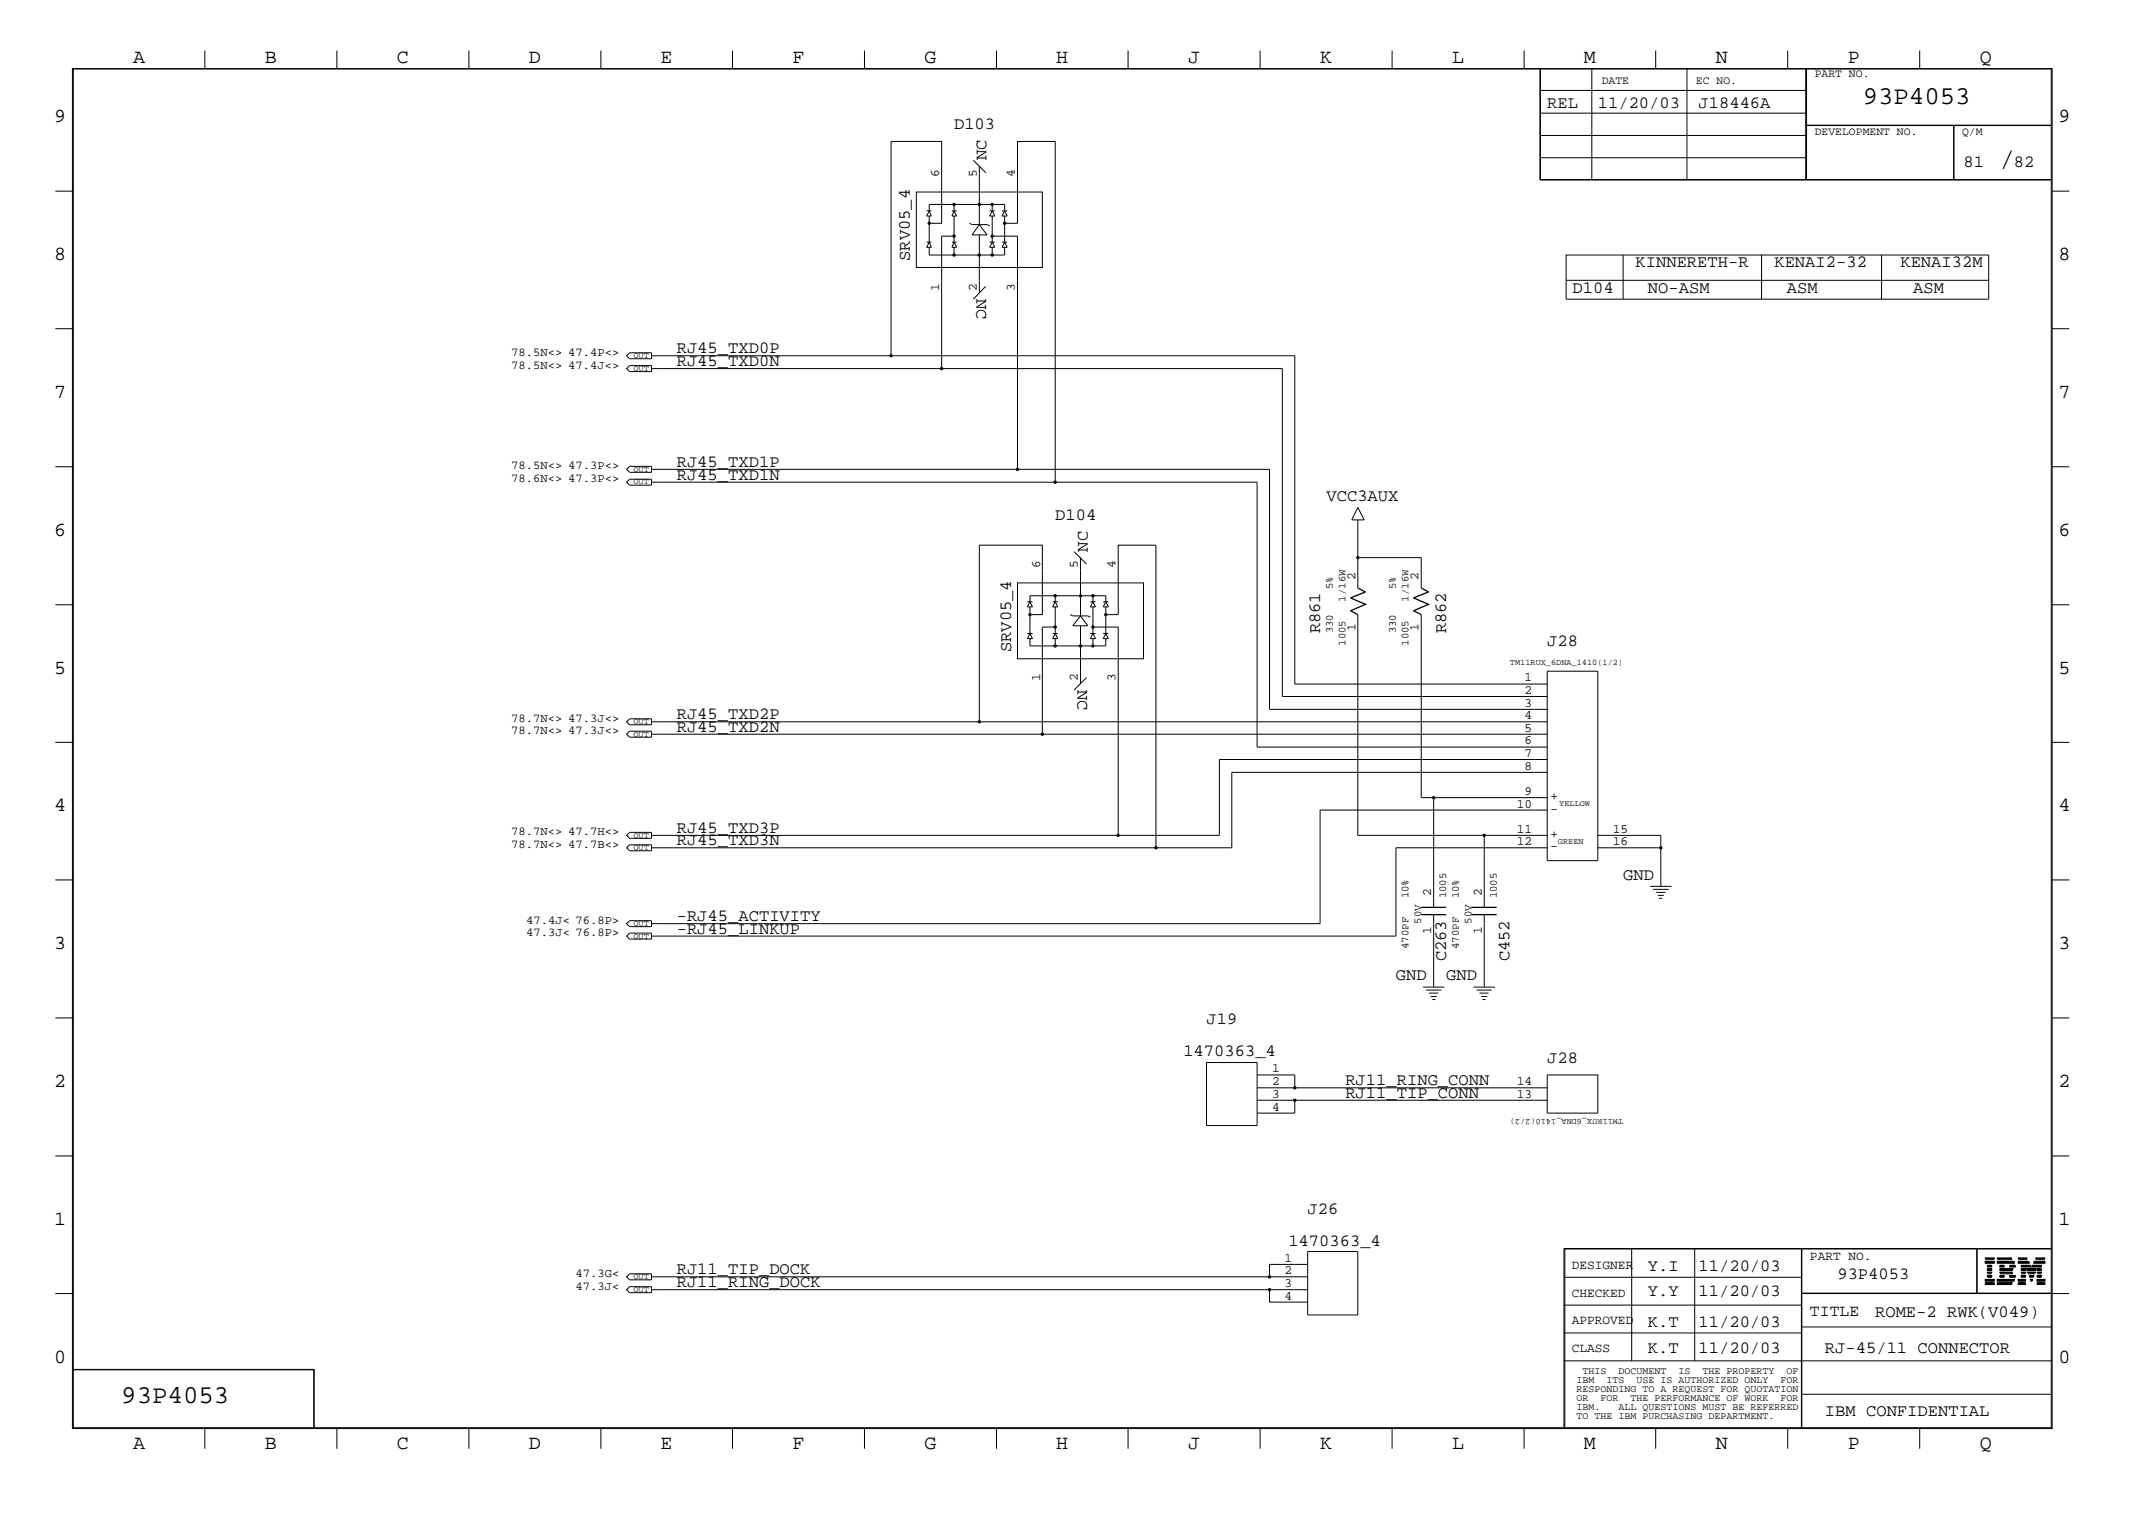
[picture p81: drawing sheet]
<svg xmlns="http://www.w3.org/2000/svg" width="423mm" height="300mm" viewBox="0 0 423 300" stroke-linecap="round" stroke-linejoin="round" font-family="sans-serif">
<defs><g id="words">
<text font-size="5.2" x="395" y="32.9">/</text>
<g font-size="5.1">
<text x="368" y="20.5">93P4053</text>
<text x="24" y="277.2">93P4053</text>
</g>
<g font-size="4">
<text x="26.3" y="12.5">A</text>
<text x="52.3" y="12.5">B</text>
<text x="78.4" y="12.5">C</text>
<text x="104.5" y="12.5">D</text>
<text x="130.5" y="12.5">E</text>
<text x="156.5" y="12.5">F</text>
<text x="182.6" y="12.5">G</text>
<text x="208.6" y="12.5">H</text>
<text x="234.7" y="12.5">J</text>
<text x="260.8" y="12.5">K</text>
<text x="286.9" y="12.5">L</text>
<text x="312.8" y="12.5">M</text>
<text x="338.9" y="12.5">N</text>
<text x="365" y="12.5">P</text>
<text x="391.1" y="12.5">Q</text>
<text x="10.7" y="24.1">9</text>
<text x="406.7" y="24.1">9</text>
<text x="10.7" y="51.4">8</text>
<text x="406.7" y="51.4">8</text>
<text x="10.7" y="78.6">7</text>
<text x="406.7" y="78.6">7</text>
<text x="10.7" y="105.8">6</text>
<text x="406.7" y="105.8">6</text>
<text x="10.7" y="133.1">5</text>
<text x="406.7" y="133.1">5</text>
<text x="10.7" y="160.2">4</text>
<text x="406.7" y="160.2">4</text>
<text x="10.7" y="187.5">3</text>
<text x="406.7" y="187.5">3</text>
<text x="10.7" y="214.6">2</text>
<text x="406.7" y="214.6">2</text>
<text x="10.7" y="241.9">1</text>
<text x="406.7" y="241.9">1</text>
<text x="10.7" y="269.2">0</text>
<text x="406.7" y="269.2">0</text>
<text x="26.3" y="286.2">A</text>
<text x="52.3" y="286.2">B</text>
<text x="78.4" y="286.2">C</text>
<text x="104.5" y="286.2">D</text>
<text x="130.5" y="286.2">E</text>
<text x="156.5" y="286.2">F</text>
<text x="182.6" y="286.2">G</text>
<text x="208.6" y="286.2">H</text>
<text x="234.7" y="286.2">J</text>
<text x="260.8" y="286.2">K</text>
<text x="286.9" y="286.2">L</text>
<text x="312.8" y="286.2">M</text>
<text x="338.9" y="286.2">N</text>
<text x="365" y="286.2">P</text>
<text x="391.1" y="286.2">Q</text>
</g>
<g font-size="3.4">
<text x="305.6" y="21.4">REL</text>
<text x="315.6" y="21.4">11/20/03</text>
<text x="335.5" y="21.4">J18446A</text>
<text x="188.5" y="25.4">D103</text>
<text x="194.9" y="31.7" transform="rotate(-90 194.9 31.7)">NC</text>
<text x="387.9" y="32.9">81</text>
<text x="397.8" y="32.9">82</text>
<text x="179.7" y="51.6" transform="rotate(-90 179.7 51.6)">SRV05_4</text>
<text x="323.1" y="52.8">KINNERETH-R</text>
<text x="350.5" y="52.8">KENAI2-32</text>
<text x="375.4" y="52.8">KENAI32M</text>
<text x="192.9" y="59.1" transform="rotate(90 192.9 59.1)">NC</text>
<text x="310.6" y="57.8">D104</text>
<text x="325.5" y="57.8">NO-ASM</text>
<text x="353" y="57.8">ASM</text>
<text x="378" y="57.8">ASM</text>
<text x="133.7" y="69.8">RJ45_TXD0P</text>
<text x="133.7" y="72.3">RJ45_TXD0N</text>
<text x="133.7" y="92.2">RJ45_TXD1P</text>
<text x="133.7" y="94.7">RJ45_TXD1N</text>
<text x="262" y="99">VCC3AUX</text>
<text x="208.4" y="102.7">D104</text>
<text x="214.9" y="109" transform="rotate(-90 214.9 109)">NC</text>
<text x="260.8" y="125.1" transform="rotate(-90 260.8 125.1)">R861</text>
<text x="285.7" y="125.1" transform="rotate(-90 285.7 125.1)">R862</text>
<text x="199.7" y="128.9" transform="rotate(-90 199.7 128.9)">SRV05_4</text>
<text x="305.6" y="127.6">J28</text>
<text x="212.9" y="136.3" transform="rotate(90 212.9 136.3)">NC</text>
<text x="133.7" y="142.1">RJ45_TXD2P</text>
<text x="133.7" y="144.6">RJ45_TXD2N</text>
<text x="133.7" y="164.5">RJ45_TXD3P</text>
<text x="133.7" y="167">RJ45_TXD3N</text>
<text x="320.6" y="173.7">GND</text>
<text x="133.7" y="181.9">-RJ45_ACTIVITY</text>
<text x="133.7" y="184.5">-RJ45_LINKUP</text>
<text x="285.7" y="189.9" transform="rotate(-90 285.7 189.9)">C263</text>
<text x="298.2" y="189.9" transform="rotate(-90 298.2 189.9)">C452</text>
<text x="275.8" y="193.6">GND</text>
<text x="285.7" y="193.6">GND</text>
<text x="238.3" y="202.4">J19</text>
<text x="233.8" y="208.6">1470363_4</text>
<text x="305.6" y="209.9">J28</text>
<text x="265.8" y="214.4">RJ11_RING_CONN</text>
<text x="265.8" y="216.8">RJ11_TIP_CONN</text>
<text x="258.3" y="239.8">J26</text>
<text x="133.7" y="251.7">RJ11_TIP_DOCK</text>
<text x="254.5" y="246">1470363_4</text>
<text x="325.5" y="251">Y.I</text>
<text x="335.5" y="251">11/20/03</text>
<text x="133.7" y="254.3">RJ11_RING_DOCK</text>
<text x="325.5" y="255.9">Y.Y</text>
<text x="335.5" y="255.9">11/20/03</text>
<text x="363" y="252.7">93P4053</text>
<text x="325.5" y="262.2">K.T</text>
<text x="335.5" y="262.2">11/20/03</text>
<text x="370.4" y="260.2">ROME-2 RWK(V049)</text>
<text x="325.5" y="267.2">K.T</text>
<text x="335.5" y="267.2">11/20/03</text>
<text x="360.5" y="267.2">RJ-45/11 CONNECTOR</text>
<text x="360.5" y="279.7">IBM CONFIDENTIAL</text>
</g>
<text font-size="3.2" x="357.5" y="260">TITLE</text>
<g font-size="2.7">
<text x="306.2" y="158">+</text>
<text x="306.2" y="160.5">-</text>
<text x="306.2" y="165.5">+</text>
<text x="306.2" y="168">-</text>
</g>
<g font-size="2.5">
<text x="185.5" y="34.9" transform="rotate(-90 185.5 34.9)">6</text>
<text x="193" y="34.9" transform="rotate(-90 193 34.9)">5</text>
<text x="200.5" y="34.9" transform="rotate(-90 200.5 34.9)">4</text>
<text x="185.5" y="57.4" transform="rotate(-90 185.5 57.4)">1</text>
<text x="193" y="57.4" transform="rotate(-90 193 57.4)">2</text>
<text x="200.5" y="57.4" transform="rotate(-90 200.5 57.4)">3</text>
<text x="205.5" y="112.2" transform="rotate(-90 205.5 112.2)">6</text>
<text x="212.9" y="112.2" transform="rotate(-90 212.9 112.2)">5</text>
<text x="220.4" y="112.2" transform="rotate(-90 220.4 112.2)">4</text>
<text x="267.8" y="114.6" transform="rotate(-90 267.8 114.6)">2</text>
<text x="280.2" y="114.6" transform="rotate(-90 280.2 114.6)">2</text>
<text x="267.8" y="124.6" transform="rotate(-90 267.8 124.6)">1</text>
<text x="280.2" y="124.6" transform="rotate(-90 280.2 124.6)">1</text>
<text x="205.5" y="134.6" transform="rotate(-90 205.5 134.6)">1</text>
<text x="212.9" y="134.6" transform="rotate(-90 212.9 134.6)">2</text>
<text x="220.4" y="134.6" transform="rotate(-90 220.4 134.6)">3</text>
<text x="301.2" y="134.6">1</text>
<text x="301.2" y="137.1">2</text>
<text x="301.2" y="139.6">3</text>
<text x="301.2" y="142.1">4</text>
<text x="301.2" y="144.6">5</text>
<text x="301.2" y="147.1">6</text>
<text x="301.2" y="149.5">7</text>
<text x="301.2" y="152.1">8</text>
<text x="299.6" y="159.5">10</text>
<text x="301.2" y="157.1">9</text>
<text x="299.6" y="164.5">11</text>
<text x="299.6" y="167">12</text>
<text x="318.6" y="164.5">15</text>
<text x="318.6" y="167">16</text>
<text x="282.7" y="177" transform="rotate(-90 282.7 177)">2</text>
<text x="292.7" y="177" transform="rotate(-90 292.7 177)">2</text>
<text x="282.7" y="184.5" transform="rotate(-90 282.7 184.5)">1</text>
<text x="292.7" y="184.5" transform="rotate(-90 292.7 184.5)">1</text>
<text x="251.3" y="211.8">1</text>
<text x="251.3" y="214.4">2</text>
<text x="299.6" y="214.4">14</text>
<text x="251.3" y="216.8">3</text>
<text x="251.3" y="219.4">4</text>
<text x="299.6" y="216.8">13</text>
<text x="253.7" y="249.3">1</text>
<text x="253.7" y="251.7">2</text>
<text x="310.5" y="250.6">DESIGNER</text>
<text x="357.5" y="248.8">PART NO.</text>
<text x="253.7" y="254.3">3</text>
<text x="253.7" y="256.7">4</text>
<text x="310.5" y="256.1">CHECKED</text>
<text x="310.5" y="261.5">APPROVED</text>
<text x="310.5" y="267">CLASS</text>
</g>
<g font-size="2.4">
<text x="101" y="70.3">78.5N&lt;&gt; 47.4P&lt;&gt;</text>
<text x="101" y="72.8">78.5N&lt;&gt; 47.4J&lt;&gt;</text>
<text x="101" y="92.7">78.5N&lt;&gt; 47.3P&lt;&gt;</text>
<text x="101" y="95.3">78.6N&lt;&gt; 47.3P&lt;&gt;</text>
<text x="101" y="142.6">78.7N&lt;&gt; 47.3J&lt;&gt;</text>
<text x="101" y="145">78.7N&lt;&gt; 47.3J&lt;&gt;</text>
<text x="101" y="165">78.7N&lt;&gt; 47.7H&lt;&gt;</text>
<text x="101" y="167.5">78.7N&lt;&gt; 47.7B&lt;&gt;</text>
<text x="104" y="182.5">47.4J&lt; 76.8P&gt;</text>
<text x="104" y="184.9">47.3J&lt; 76.8P&gt;</text>
<text x="113.7" y="252.2">47.3G&lt;</text>
<text x="113.7" y="254.8">47.3J&lt;</text>
</g>
<g font-size="2.3">
<text x="316.4" y="16.7">DATE</text>
<text x="335" y="16.7">EC NO.</text>
<text x="358.5" y="15.2">PART NO.</text>
<text x="358.5" y="26.6">DEVELOPMENT NO.</text>
<text x="387.6" y="26.6">Q/M</text>
</g>
<g font-size="2.1">
<text x="263.3" y="116.4" transform="rotate(-90 263.3 116.4)">5%</text>
<text x="265.8" y="118.9" transform="rotate(-90 265.8 118.9)">1/16W</text>
<text x="275.8" y="116.4" transform="rotate(-90 275.8 116.4)">5%</text>
<text x="278.2" y="118.9" transform="rotate(-90 278.2 118.9)">1/16W</text>
<text x="263.3" y="125.1" transform="rotate(-90 263.3 125.1)">330</text>
<text x="275.8" y="125.1" transform="rotate(-90 275.8 125.1)">330</text>
<text x="265.8" y="127.6" transform="rotate(-90 265.8 127.6)">1005</text>
<text x="278.2" y="127.6" transform="rotate(-90 278.2 127.6)">1005</text>
<text x="278.2" y="177.5" transform="rotate(-90 278.2 177.5)">10%</text>
<text x="285.7" y="177.5" transform="rotate(-90 285.7 177.5)">1005</text>
<text x="288.2" y="177.5" transform="rotate(-90 288.2 177.5)">10%</text>
<text x="295.7" y="177.5" transform="rotate(-90 295.7 177.5)">1005</text>
<text x="280.8" y="182.5" transform="rotate(-90 280.8 182.5)">50V</text>
<text x="290.7" y="182.5" transform="rotate(-90 290.7 182.5)">50V</text>
<text x="278.2" y="187.5" transform="rotate(-90 278.2 187.5)">470PF</text>
<text x="288.2" y="187.5" transform="rotate(-90 288.2 187.5)">470PF</text>
</g>
<g font-size="2">
<text x="311.4" y="273.2">IBM</text>
<text x="311.4" y="275">RESPONDING TO A REQUEST FOR QUOTATION</text>
<text x="312.6" y="271.4">THIS</text>
<text x="317.3" y="273.2">ITS</text>
<text x="319.7" y="271.4">DOCUMENT</text>
<text x="323.3" y="273.2">USE IS AUTHORIZED ONLY</text>
<text x="331.6" y="271.4">IS</text>
<text x="336.3" y="271.4">THE PROPERTY</text>
<text x="351.7" y="273.2">FOR</text>
<text x="352.9" y="271.4">OF</text>
<text x="311.4" y="276.7">OR</text>
<text x="311.4" y="278.6">IBM.</text>
<text x="311.4" y="280.2">TO THE IBM PURCHASING DEPARTMENT.</text>
<text x="316.1" y="276.7">FOR</text>
<text x="319.7" y="278.6">ALL QUESTIONS MUST BE REFERRED</text>
<text x="322.1" y="276.7">THE PERFORMANCE OF WORK</text>
<text x="351.7" y="276.7">FOR</text>
</g>
<g font-size="1.7">
<text x="125.1" y="70.8">OUT</text>
<text x="125.1" y="73.2">OUT</text>
<text x="125.1" y="95.7">OUT</text>
<text x="125.1" y="93.2">OUT</text>
<text x="298.3" y="131.3">TM11RUX_6DNA_1410(1/2)</text>
<text x="125.1" y="143">OUT</text>
<text x="125.1" y="145.5">OUT</text>
<text x="308" y="159.3">YELLOW</text>
<text x="125.1" y="168">OUT</text>
<text x="125.1" y="165.4">OUT</text>
<text x="307.8" y="166.8">GREEN</text>
<text x="125.1" y="182.9">OUT</text>
<text x="125.1" y="185.4">OUT</text>
<text x="320.6" y="221.1" transform="rotate(180 320.6 221.1)">TM11RUX_6DNA_1410(2/2)</text>
<text x="125.1" y="255.2">OUT</text>
<text x="125.1" y="252.7">OUT</text>
</g>
</g></defs>
<g fill="none" stroke="#000" stroke-width=".2">
<path d="M14.3 13.5h391.1v268.7h-391.1zM14.5 13.6h390.7v268.4h-390.7zM40.5 10v3.5M66.5 10v3.5M92.6 10v3.5M118.7 10v3.5M144.7 10v3.5M170.8 10v3.5M196.9 10v3.5M222.8 10v3.5M248.9 10v3.5M275 10v3.5"/>
<path d="M301.1 10v3.5M304.2 13.5v22.1h101.2M304.2 17.9h52.5M304.3 13.5v22.1M314.5 13.5v22.1M327.1 10v3.5M333.2 13.5v22.1M353.1 10v3.5M356.7 13.5v22.1M356.9 13.5v22.1M379.2 10v3.5M10.9 37.8h3.4"/>
<path d="M181 37.9h24.9v14.9h-24.9zM192.3 31.7l2.4 2.4M193.5 32.9v7.5M304.2 35.5h101.2M304.2 26.8h52.5M304.2 22.4h52.5M304.3 31.2h52.4M356.7 24.8h48.7M356.7 24.7h48.7M385.9 24.8v10.8M386 24.8v10.8M405.4 37.8h3.4"/>
<path d="M183 47.8h1M183 41.7h1M183.6 44.1h2.4v-16.2h-10v42.4M183.6 47.8l.4 1.1h-1zM183.6 48.9v1.5h14.9v-1.5M183.6 41.7v-1.3h14.9v1.3M183.6 41.7l.4 1h-1zM183.6 42.7v5.1M188 47.8h1M188 41.7h1M188.5 46.7h-2.5v26.1h-57.3M188.5 40.4v1.3"/>
<path d="M188.5 42.7v5.1M188.5 48.9v1.5M188.5 47.8l.5 1.1h-1zM188.5 41.7l.5 1h-1zM191.5 44.1l.5 .3h3l.5 .2M193.5 44.4l1.5 2h-3zM193.5 50.4h.1M193.5 40.4h.1M193.5 40.5v3.9M193.5 46.4v11.4M194.7 56.6l-2.4 2.5M195.5 47.8h1"/>
<path d="M195.5 41.7h1M196 47.8l.5 1.1h-1zM196 40.4v1.3M196 42.7v5.1M196 48.9v1.5M196 41.7l.5 1h-1zM196 46.7h5v46M198 47.8h1M198 41.7h1M198.5 47.8l.5 1.1h-1zM198.5 44.1h2.5v-16.2h7.4v67.4h39.9v52.3h57.3M198.5 41.7l.5 1h-1z"/>
<path d="M198.5 42.7v5.1M309.4 55.4v3.7h83.5v-8.7h-44.9v8.7M309.4 55.4h83.5M320.6 50.4h-11.2v5M320.6 50.4h27.4M320.6 50.4v8.7M371.7 50.4v8.7M10.9 64.9h3.4M123.8 72.8l.6-.6h4.3v1.2h-4.3zM123.8 70.3l.6-.6h4.3v1.2h-4.3zM128.7 70.3h127.1v64.8h49.8M186 72.8h67.3v64.8h52.3"/>
<path d="M405.4 64.9h3.4M10.9 92.2h3.4M123.8 95.3l.6-.6h4.3v1.1h-4.3zM123.8 92.7l.6-.6h4.3v1.2h-4.3zM128.7 92.7h122.1v47.4h54.8M128.7 95.3h79.7M405.4 92.2h3.4M10.9 119.5h3.4M201 115.1h24.9v15h-24.9zM202.9 118.9h1.1M203.5 118.9v-1.2h14.9v1.2M203.5 118.9l.5 1h-1.1z"/>
<path d="M203.5 119.9v5.2M207.9 118.9h1.1M208.4 117.7v1.2M208.4 119.9v5.2M208.4 118.9l.6 1h-1.1zM212.2 109l2.4 2.4M213.4 117.7h.1M213.4 110.2v11.5M215.4 118.9h1M215.9 117.7v1.2M215.9 119.9v5.2M215.9 118.9l.5 1h-1z"/>
<path d="M217.9 118.9h1M218.4 118.9l.5 1h-1zM218.4 119.9v5.2M268.2 100.2l1.3 2.5h-2.5zM268.2 102.7v13.5M268.2 110.2h12.6v6M405.4 119.5h3.4M202.9 125.1h1.1M203.5 121.4h2.4v-13.7h-12.4v34.9h-64.8M203.5 125.1l.5 1.1h-1.1zM203.5 126.2v1.4h14.9v-1.4M207.9 125.1h1.1"/>
<path d="M208.4 126.2v1.4M208.4 125.1l.6 1.1h-1.1zM208.4 123.9h-2.5v21.1M211.4 121.4l.5 .3h3l.5 .2M213.4 121.7l1.5 1.9h-3zM213.4 127.6h.1M213.4 123.6v4M213.4 127.7v7.4M214.6 133.9l-2.4 2.4M215.4 125.1h1M215.9 125.1l.5 1.1h-1zM215.9 126.2v1.4"/>
<path d="M215.9 123.9h5v41.1M217.9 125.1h1M218.4 125.1l.5 1.1h-1zM218.4 121.4h2.5v-13.7h7.4v59.8h15v-14.9h62.3M268.2 121.4v43.6h25M280.8 121.4v36.2h2.4M305.6 132.6h10v37.4h-10zM10.9 146.6h3.4M123.8 142.6l.6-.6h4.3v1.2h-4.3zM124.4 144.4h4.3v1.2h-4.3l-.6-.6zM128.7 145h176.9M193.5 142.6h112.1"/>
<path d="M305.6 157.6h-22.4v21.6M305.6 150h-64.7v15h-112.2M405.4 146.6h3.4M10.9 173.8h3.4M124.4 166.9h4.3v1.2h-4.3l-.6-.6zM124.4 164.4h4.3v1.2h-4.3l-.6-.6zM128.7 167.5h99.6M305.6 165h-12.4v14.2M305.6 160h-44.8v22.5h-132.1M305.6 167.5h-29.8v17.4h-147.1M315.6 165h12.5v2.5h-12.5M326 175.1h4.2"/>
<path d="M326.6 175.7h3M327.2 176.3h1.8M327.5 176.9h1.2M327.7 177.5h.6M328.1 167.5v7.5M405.4 173.8h3.4M123.8 182.5l.6-.6h4.3v1.1h-4.3zM124.4 184.3h4.3v1.2h-4.3l-.6-.6zM281.1 195h4.2M281.7 195.6h3M282.3 196.2h1.8M282.6 196.9h1.2"/>
<path d="M283 197.4h.5M283.2 180.7v14.2M291.1 195h4.2M291.7 195.6h2.9M292.3 196.2h1.7M292.6 196.9h1.2M292.9 197.4h.6M293.2 180.7v14.2M10.9 201.1h3.4M238.3 209.9h10v12.4h-10zM248.3 212.3h7.5v2.6M248.3 214.9h57.3"/>
<path d="M248.3 217.3h57.3M255.8 217.3v2.6h-7.5M305.6 212.3h10v7.6h-10zM405.4 201.1h3.4M10.9 228.3h3.4M405.4 228.3h3.4M10.9 255.5h3.4M124.4 254.2h4.3v1.2h-4.3l-.6-.6zM124.4 251.6h4.3v1.2h-4.3l-.6-.6zM128.7 252.2h129.6M128.7 254.8h129.6M250.8 254.8v2.4h7.5"/>
<path d="M258.3 247.2h9.9v12.6h-9.9zM258.3 249.8h-7.5v2.4M308.9 246.7h96.5M308.9 257.8h47M308.9 252.3h47M309.1 246.6v35.4M322.3 246.6v22.2M334.8 246.6v22.2M355.9 246.6v35.4M355.9 255.4h49.5M355.9 255.5h52.9M390.5 246.6v8.9"/>
<path d="M390.6 246.6v8.9M392.2 253.7h1.8zM392.2 253.6h1.8zM392.2 253.4l1.8 .1zM392.2 253l1.8 .1zM392.2 252.8l1.8 .1zM392.2 252.7l1.8 .1zM392.2 249.4l1.8 .1zM392.2 249.3l1.8 .1zM392.2 249.2l1.8 .1zM392.2 248.8h1.8zM392.2 248.7h1.8z"/>
<path d="M392.2 248.5l1.8 .1zM392.6 252.3h.8zM392.6 252.1l.8 .1zM392.6 252l.8 .1zM392.6 251.6h.8zM392.6 251.5h.8zM392.6 251.3l.8 .1zM392.6 250.9l.8 .1zM392.6 250.8h.8zM392.6 250.6l.8 .1zM392.6 250.2l.8 .1zM392.6 250l.8 .1z"/>
<path d="M392.6 249.9h.8zM394.5 253.7h2.8zM394.5 253.6h2.9zM394.5 253.4l3 .1zM394.5 248.8h3zM394.5 248.7h2.9zM394.5 248.5l2.8 .1zM394.5 253l3.3 .1zM394.5 252.8l3.4 .1zM394.5 252.7l3.4 .1zM394.5 249.4l3.4 .1zM394.5 249.3l3.4 .1z"/>
<path d="M394.5 249.2l3.3 .1zM395.1 251.6h2.6zM395.1 251.5h2.5zM395.1 251.3l2.4 .1zM395.1 250.9l2.4 .1zM395.1 250.8h2.5zM395.1 250.6l2.6 .1zM395.1 252.3h.8zM395.1 252.1l.8 .1zM395.1 252l.8 .1zM395.1 250.2l.8 .1zM395.1 250l.8 .1z"/>
<path d="M395.1 249.9h.8zM397 252.3h1.1zM397 252.1l1.1 .1zM397 252l1.1 .1zM397 250.2l1.1 .1zM397 250l1.1 .1zM397 249.9h1.1zM398.7 253.7h1.4zM398.7 253.6h1.4zM398.7 253.4l1.4 .1zM398.7 253l1.4 .1zM398.7 252.8l1.4 .1z"/>
<path d="M398.7 252.7l1.4 .1zM398.7 249.4l2.2 .1zM398.7 249.3l2.1 .1zM398.7 249.2l2 .1zM398.7 248.8h1.8zM398.7 248.7h1.8zM398.7 248.5l1.7 .1zM399.3 252.3h.8zM399.3 252.1l.8 .1zM399.3 252l.8 .1zM399.3 251.6h.8zM399.3 251.5h.8z"/>
<path d="M399.3 251.3l.8 .1zM399.3 250.9l.8 .1zM399.3 250.8h.8zM399.3 250.6l.8 .1zM399.3 250.2l1.9 .1zM399.3 250l1.9 .1zM399.3 249.9h1.8zM400.3 250.6l2 .1zM400.4 250.9l1.8 .1zM400.4 250.8h1.8zM400.5 251.3l1.6 .1zM400.6 251.5h1.5z"/>
<path d="M400.6 251.6h1.4zM400.9 252.1l.8 .1zM400.9 252l.8 .1zM401 252.3h.7zM401.1 252.7l.4 .1zM401.2 252.8l.3 .1zM401.2 253l.2 .1zM401.4 250.2l1.9 .1zM401.5 250l1.8 .1zM401.5 249.9h1.8zM401.7 249.4l2.2 .1zM401.8 249.3l2.1 .1z"/>
<path d="M401.8 249.2l2.1 .1zM402.1 248.8h1.8zM402.1 248.7h1.8zM402.2 248.5l1.7 .1zM402.4 253.7h1.5zM402.4 253.6h1.5zM402.4 253.4l1.5 .1zM402.4 253l1.5 .1zM402.4 252.8l1.5 .1zM402.4 252.7l1.5 .1zM402.4 252.3h.9zM402.4 252.1l.9 .1z"/>
<path d="M402.4 252l.9 .1zM402.4 251.6h.9zM402.4 251.5h.9zM402.4 251.3l.9 .1zM402.4 250.9l.9 .1zM402.4 250.8h.9zM402.4 250.6l.9 .1zM405.4 246.6h-96.5v35.4M14.3 270.5h47.8v11.5M14.3 270.6h47.8M62 270.5v11.5M308.9 268.8h96.5"/>
<path d="M308.9 263.3h47M355.9 275.4h49.5M355.9 262.1h49.5M40.5 282v4.2M66.5 282v4.2M92.6 282v4.2M118.7 282v4.2M144.7 282v4.2M170.8 282v4.2M196.9 282v4.2M222.8 282v4.2M248.9 282v4.2"/>
<path d="M275 282v4.2M301.1 282v4.2M327.1 282v4.2M353.1 282v4.2M379.2 282v4.2"/>
</g>
<path d="M268.2 116.2l1.5 .7-2.9 1.2 2.9 1.3-2.9 1.3 1.4 .7M280.8 116.2l1.4 .7-3 1.2 3 1.3-3 1.3 1.6 .7M280.8 179.2h4.9M290.7 179.2h5M280.8 180.7h4.9M290.7 180.7h5" fill="none" stroke="#000" stroke-width=".25"/>
<g fill="#000">
<circle cx="183.6" cy="44.1" r=".34"/>
<circle cx="188.5" cy="46.7" r=".34"/>
<circle cx="188.5" cy="40.4" r=".34"/>
<circle cx="188.5" cy="50.4" r=".34"/>
<circle cx="193.5" cy="40.4" r=".34"/>
<circle cx="193.5" cy="50.4" r=".34"/>
<circle cx="196" cy="40.4" r=".34"/>
<circle cx="196" cy="46.7" r=".34"/>
<circle cx="196" cy="50.4" r=".34"/>
<circle cx="198.5" cy="44.1" r=".34"/>
<circle cx="176" cy="70.3" r=".34"/>
<circle cx="186" cy="72.8" r=".34"/>
<circle cx="201" cy="92.7" r=".34"/>
<circle cx="208.4" cy="95.2" r=".34"/>
<circle cx="208.4" cy="117.7" r=".34"/>
<circle cx="213.4" cy="117.7" r=".34"/>
<circle cx="215.9" cy="117.7" r=".34"/>
<circle cx="268.2" cy="110.2" r=".34"/>
<circle cx="203.5" cy="121.4" r=".34"/>
<circle cx="208.4" cy="127.6" r=".34"/>
<circle cx="208.4" cy="123.9" r=".34"/>
<circle cx="213.4" cy="127.6" r=".34"/>
<circle cx="215.9" cy="127.6" r=".34"/>
<circle cx="215.9" cy="123.9" r=".34"/>
<circle cx="218.4" cy="121.4" r=".34"/>
<circle cx="193.5" cy="142.6" r=".34"/>
<circle cx="205.9" cy="145" r=".34"/>
<circle cx="283.2" cy="157.6" r=".34"/>
<circle cx="220.9" cy="165" r=".34"/>
<circle cx="228.3" cy="167.5" r=".34"/>
<circle cx="293.2" cy="165" r=".34"/>
<circle cx="328.1" cy="167.5" r=".34"/>
<circle cx="255.8" cy="217.3" r=".34"/>
<circle cx="255.8" cy="214.9" r=".34"/>
<circle cx="250.8" cy="252.2" r=".34"/>
<circle cx="250.8" cy="254.8" r=".34"/>
</g>
<use href="#words"/>
</svg>
